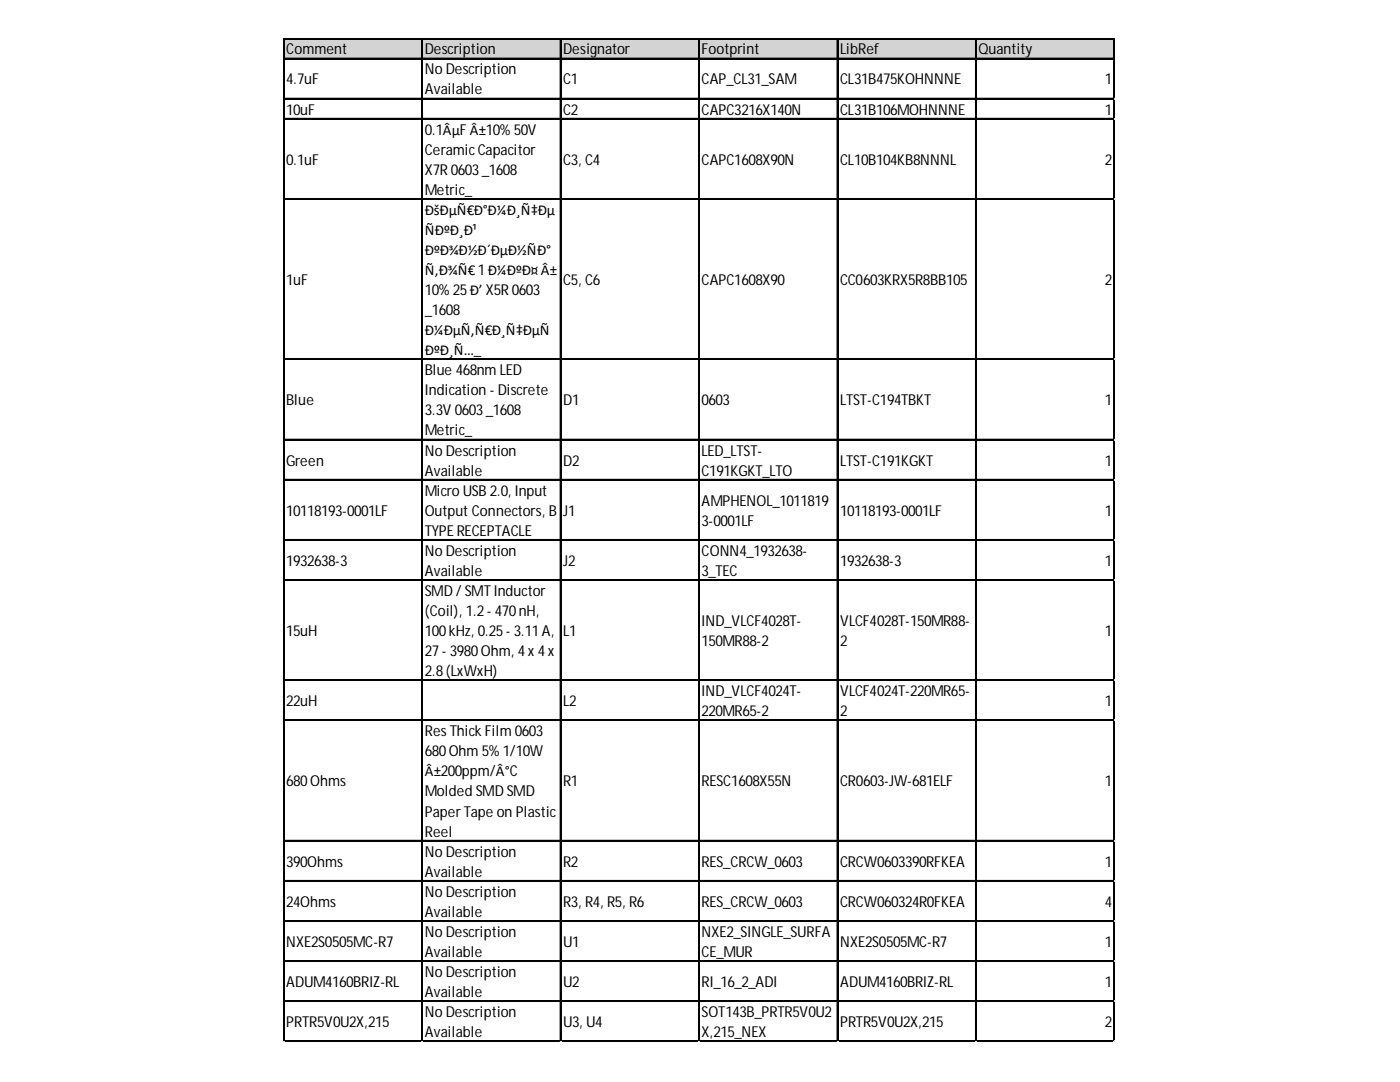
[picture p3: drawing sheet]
<svg xmlns="http://www.w3.org/2000/svg" width="279mm" height="216mm" viewBox="0 0 279 216" stroke-linecap="round" stroke-linejoin="round" font-family="sans-serif">
<defs><g id="words">
<g font-size="3">
<text x="57.1" y="10.9">Comment</text>
<text x="84.8" y="10.9">Description</text>
<text x="112.4" y="10.9">Designator</text>
<text x="140" y="10.9">Footprint</text>
<text x="167.6" y="10.9">LibRef</text>
<text x="195.3" y="10.9">Quantity</text>
<text x="57.1" y="16.9">4.7uF</text>
<text x="84.8" y="14.9">NoDescription</text>
<text x="112.4" y="16.9">C1</text>
<text x="140" y="16.9">CAP_CL31_SAM</text>
<text x="167.6" y="16.9">CL31B475KOHNNNE</text>
<text x="220.5" y="16.9">1</text>
<text x="57.1" y="22.9">10uF</text>
<text x="84.8" y="18.9">Available</text>
<text x="112.4" y="22.9">C2</text>
<text x="140" y="22.9">CAPC3216X140N</text>
<text x="167.6" y="22.9">CL31B106MOHNNNE</text>
<text x="220.5" y="22.9">1</text>
<text x="84.8" y="26.9">0.1ÂµFÂ±10%50V</text>
<text x="57.1" y="32.9">0.1uF</text>
<text x="84.8" y="30.9">CeramicCapacitor</text>
<text x="84.8" y="34.9">X7R0603_1608</text>
<text x="112.4" y="32.9">C3, C4</text>
<text x="140" y="32.9">CAPC1608X90N</text>
<text x="167.6" y="32.9">CL10B104KB8NNNL</text>
<text x="220.5" y="32.9">2</text>
<text x="84.8" y="38.9">Metric_</text>
<text x="84.8" y="42.9">ÐšÐµÑ€Ð°Ð¼Ð¸Ñ‡Ðµ</text>
<text x="84.8" y="46.9">ÑÐºÐ¸Ð¹</text>
<text x="84.8" y="50.9">ÐºÐ¾Ð½Ð´ÐµÐ½ÑÐ°</text>
<text x="57.1" y="56.9">1uF</text>
<text x="84.8" y="54.9">Ñ‚Ð¾Ñ€1Ð¼ÐºÐ¤Â±</text>
<text x="84.8" y="58.9">10%25Ð’ X5R0603</text>
<text x="112.4" y="56.9">C5, C6</text>
<text x="140" y="56.9">CAPC1608X90</text>
<text x="167.6" y="56.9">CC0603KRX5R8BB105</text>
<text x="220.5" y="56.9">2</text>
<text x="84.8" y="62.9">_1608</text>
<text x="84.8" y="66.9">Ð¼ÐµÑ‚Ñ€Ð¸Ñ‡ÐµÑ</text>
<text x="84.8" y="70.9">ÐºÐ¸Ñ…_</text>
<text x="84.8" y="74.9">Blue468nmLED</text>
<text x="57.1" y="80.9">Blue</text>
<text x="84.8" y="78.9">Indication-Discrete</text>
<text x="84.8" y="82.9">3.3V0603_1608</text>
<text x="112.4" y="80.9">D1</text>
<text x="140" y="80.9">0603</text>
<text x="167.6" y="80.9">LTST-C194TBKT</text>
<text x="220.5" y="80.9">1</text>
<text x="84.8" y="86.9">Metric_</text>
<text x="57.1" y="92.9">Green</text>
<text x="84.8" y="90.9">NoDescription</text>
<text x="84.8" y="94.9">Available</text>
<text x="112.4" y="92.9">D2</text>
<text x="140" y="90.9">LED_LTST-</text>
<text x="140" y="94.9">C191KGKT_LTO</text>
<text x="167.6" y="92.9">LTST-C191KGKT</text>
<text x="220.5" y="92.9">1</text>
<text x="84.8" y="98.9">MicroUSB2.0, Input</text>
<text x="140" y="100.9">AMPHENOL_1011819</text>
<text x="57.1" y="102.9">10118193-0001LF</text>
<text x="84.8" y="102.9">OutputConnectors, B</text>
<text x="84.8" y="106.9">TYPERECEPTACLE</text>
<text x="112.4" y="102.9">J1</text>
<text x="140" y="104.9">3-0001LF</text>
<text x="167.6" y="102.9">10118193-0001LF</text>
<text x="220.5" y="102.9">1</text>
<text x="57.1" y="112.9">1932638-3</text>
<text x="84.8" y="110.9">NoDescription</text>
<text x="112.4" y="112.9">J2</text>
<text x="140" y="110.9">CONN4_1932638-</text>
<text x="167.6" y="112.9">1932638-3</text>
<text x="220.5" y="112.9">1</text>
<text x="84.8" y="114.9">Available</text>
<text x="84.8" y="118.9">SMD/SMTInductor</text>
<text x="140" y="114.9">3_TEC</text>
<text x="84.8" y="122.9">(Coil), 1.2-470nH,</text>
<text x="140" y="124.9">IND_VLCF4028T-</text>
<text x="167.6" y="124.9">VLCF4028T-150MR88-</text>
<text x="57.1" y="126.9">15uH</text>
<text x="84.8" y="126.9">100kHz, 0.25-3.11A,</text>
<text x="84.8" y="130.9">27-3980Ohm, 4x4x</text>
<text x="112.4" y="126.9">L1</text>
<text x="140" y="128.9">150MR88-2</text>
<text x="167.6" y="128.9">2</text>
<text x="220.5" y="126.9">1</text>
<text x="84.8" y="134.9">2.8(LxWxH)</text>
<text x="57.1" y="140.9">22uH</text>
<text x="112.4" y="140.9">L2</text>
<text x="140" y="138.9">IND_VLCF4024T-</text>
<text x="140" y="142.9">220MR65-2</text>
<text x="167.6" y="138.9">VLCF4024T-220MR65-</text>
<text x="167.6" y="142.9">2</text>
<text x="220.5" y="140.9">1</text>
<text x="84.8" y="146.9">ResThickFilm0603</text>
<text x="84.8" y="150.9">680Ohm5%1/10W</text>
<text x="84.8" y="154.9">Â±200ppm/Â°C</text>
<text x="57.1" y="156.9">680Ohms</text>
<text x="84.8" y="158.9">MoldedSMDSMD</text>
<text x="112.4" y="156.9">R1</text>
<text x="140" y="156.9">RESC1608X55N</text>
<text x="167.6" y="156.9">CR0603-JW-681ELF</text>
<text x="220.5" y="156.9">1</text>
<text x="84.8" y="162.9">PaperTapeonPlastic</text>
<text x="84.8" y="166.9">Reel</text>
<text x="57.1" y="172.9">390Ohms</text>
<text x="84.8" y="170.9">NoDescription</text>
<text x="112.4" y="172.9">R2</text>
<text x="140" y="172.9">RES_CRCW_0603</text>
<text x="167.6" y="172.9">CRCW0603390RFKEA</text>
<text x="220.5" y="172.9">1</text>
<text x="84.8" y="174.9">Available</text>
<text x="84.8" y="178.9">NoDescription</text>
<text x="57.1" y="180.9">24Ohms</text>
<text x="84.8" y="182.9">Available</text>
<text x="112.4" y="180.9">R3, R4, R5, R6</text>
<text x="140" y="180.9">RES_CRCW_0603</text>
<text x="167.6" y="180.9">CRCW060324R0FKEA</text>
<text x="220.5" y="180.9">4</text>
<text x="57.1" y="188.9">NXE2S0505MC-R7</text>
<text x="84.8" y="186.9">NoDescription</text>
<text x="84.8" y="190.9">Available</text>
<text x="112.4" y="188.9">U1</text>
<text x="140" y="186.9">NXE2_SINGLE_SURFA</text>
<text x="140" y="190.9">CE_MUR</text>
<text x="167.6" y="188.9">NXE2S0505MC-R7</text>
<text x="220.5" y="188.9">1</text>
<text x="57.1" y="196.9">ADUM4160BRIZ-RL</text>
<text x="84.8" y="194.9">NoDescription</text>
<text x="112.4" y="196.9">U2</text>
<text x="140" y="196.9">RI_16_2_ADI</text>
<text x="167.6" y="196.9">ADUM4160BRIZ-RL</text>
<text x="220.5" y="196.9">1</text>
<text x="84.8" y="198.9">Available</text>
<text x="84.8" y="202.9">NoDescription</text>
<text x="140" y="202.9">SOT143B_PRTR5V0U2</text>
<text x="57.1" y="204.9">PRTR5V0U2X,215</text>
<text x="84.8" y="206.9">Available</text>
<text x="112.4" y="204.9">U3, U4</text>
<text x="140" y="206.9">X,215_NEX</text>
<text x="167.6" y="204.9">PRTR5V0U2X,215</text>
<text x="220.5" y="204.9">2</text>
</g>
</g></defs>
<path d="M56.7 7.7h165.9v4.1h-165.9z" fill="#d3d3d3"/>
<g fill="none" stroke="#000" stroke-width=".2">
<path d="M56.5 7.6v200.3M56.6 7.6v200.3M56.7 7.6h165.8M56.7 7.7h165.8M56.7 11.6h165.8M56.7 11.7h165.8M56.7 19.6h165.8M56.7 19.7h165.8M84.2 7.8v200.1M84.3 7.8v200.1M111.8 7.8v200.1M111.9 7.8v200.1"/>
<path d="M139.4 7.8v200.1M139.5 7.8v200.1M167 7.8v200.1M167.1 7.8v200.1M194.7 7.8v200.1M194.8 7.8v200.1M222.3 7.8v200.1M222.4 7.8v200.1M56.7 23.6h165.8M56.7 23.7h165.8M56.7 39.6h165.8M56.7 39.7h165.8"/>
<path d="M56.7 71.6h165.8M56.7 71.7h165.8M56.7 87.6h165.8M56.7 87.7h165.8M56.7 95.6h165.8M56.7 95.7h165.8M56.7 107.6h165.8M56.7 107.7h165.8M56.7 115.6h165.8M56.7 115.7h165.8M56.7 135.7h165.8M56.7 135.8h165.8"/>
<path d="M56.7 143.7h165.8M56.7 143.8h165.8M56.7 167.7h165.8M56.7 167.8h165.8M56.7 175.7h165.8M56.7 175.8h165.8M56.7 183.7h165.8M56.7 183.8h165.8M56.7 191.7h165.8M56.7 191.8h165.8M56.7 199.7h165.8M56.7 199.8h165.8"/>
<path d="M56.7 207.7h165.8M56.7 207.8h165.8"/>
</g>
<path d="M56.5 207.9h.1" fill="none" stroke="#d4d4d4" stroke-width=".2"/>
<path d="M56.5 207.9h.2z" fill="#d4d4d4"/>
<path d="M84.2 207.9h.1" fill="none" stroke="#d4d4d4" stroke-width=".2"/>
<path d="M84.2 207.9h.2z" fill="#d4d4d4"/>
<path d="M111.8 207.9h.1" fill="none" stroke="#d4d4d4" stroke-width=".2"/>
<path d="M111.8 207.9h.2z" fill="#d4d4d4"/>
<path d="M139.4 207.9h.1" fill="none" stroke="#d4d4d4" stroke-width=".2"/>
<path d="M139.4 207.9h.2z" fill="#d4d4d4"/>
<path d="M167 207.9h.1" fill="none" stroke="#d4d4d4" stroke-width=".2"/>
<path d="M167 207.9h.2z" fill="#d4d4d4"/>
<path d="M194.7 207.9h.1" fill="none" stroke="#d4d4d4" stroke-width=".2"/>
<path d="M194.7 207.9h.2z" fill="#d4d4d4"/>
<path d="M222.3 207.9h.1" fill="none" stroke="#d4d4d4" stroke-width=".2"/>
<path d="M222.3 207.9h.2z" fill="#d4d4d4"/>
<path d="M222.5 19.6h.1" fill="none" stroke="#d4d4d4" stroke-width=".2"/>
<path d="M222.5 19.6l.1 .2z" fill="#d4d4d4"/>
<path d="M222.5 23.6h.1" fill="none" stroke="#d4d4d4" stroke-width=".2"/>
<path d="M222.5 23.6l.1 .2z" fill="#d4d4d4"/>
<path d="M222.5 39.6h.1" fill="none" stroke="#d4d4d4" stroke-width=".2"/>
<path d="M222.5 39.6l.1 .2z" fill="#d4d4d4"/>
<path d="M222.5 71.6h.1" fill="none" stroke="#d4d4d4" stroke-width=".2"/>
<path d="M222.5 71.6l.1 .2z" fill="#d4d4d4"/>
<path d="M222.5 87.6h.1" fill="none" stroke="#d4d4d4" stroke-width=".2"/>
<path d="M222.5 87.6l.1 .2z" fill="#d4d4d4"/>
<path d="M222.5 95.6h.1" fill="none" stroke="#d4d4d4" stroke-width=".2"/>
<path d="M222.5 95.6l.1 .2z" fill="#d4d4d4"/>
<path d="M222.5 107.6h.1" fill="none" stroke="#d4d4d4" stroke-width=".2"/>
<path d="M222.5 107.6l.1 .2z" fill="#d4d4d4"/>
<path d="M222.5 115.6h.1" fill="none" stroke="#d4d4d4" stroke-width=".2"/>
<path d="M222.5 115.6l.1 .2z" fill="#d4d4d4"/>
<path d="M222.5 135.7h.1" fill="none" stroke="#d4d4d4" stroke-width=".2"/>
<path d="M222.5 135.7l.1 .2z" fill="#d4d4d4"/>
<path d="M222.5 143.7h.1" fill="none" stroke="#d4d4d4" stroke-width=".2"/>
<path d="M222.5 143.7l.1 .2z" fill="#d4d4d4"/>
<path d="M222.5 167.7h.1" fill="none" stroke="#d4d4d4" stroke-width=".2"/>
<path d="M222.5 167.7l.1 .2z" fill="#d4d4d4"/>
<path d="M222.5 175.7h.1" fill="none" stroke="#d4d4d4" stroke-width=".2"/>
<path d="M222.5 175.7l.1 .2z" fill="#d4d4d4"/>
<path d="M222.5 183.7h.1" fill="none" stroke="#d4d4d4" stroke-width=".2"/>
<path d="M222.5 183.7l.1 .2z" fill="#d4d4d4"/>
<path d="M222.5 191.7h.1" fill="none" stroke="#d4d4d4" stroke-width=".2"/>
<path d="M222.5 191.7l.1 .2z" fill="#d4d4d4"/>
<path d="M222.5 199.7h.1" fill="none" stroke="#d4d4d4" stroke-width=".2"/>
<path d="M222.5 199.7l.1 .2z" fill="#d4d4d4"/>
<path d="M222.5 207.7h.1" fill="none" stroke="#d4d4d4" stroke-width=".2"/>
<path d="M222.5 207.7l.1 .2z" fill="#d4d4d4"/>
<use href="#words"/>
</svg>
